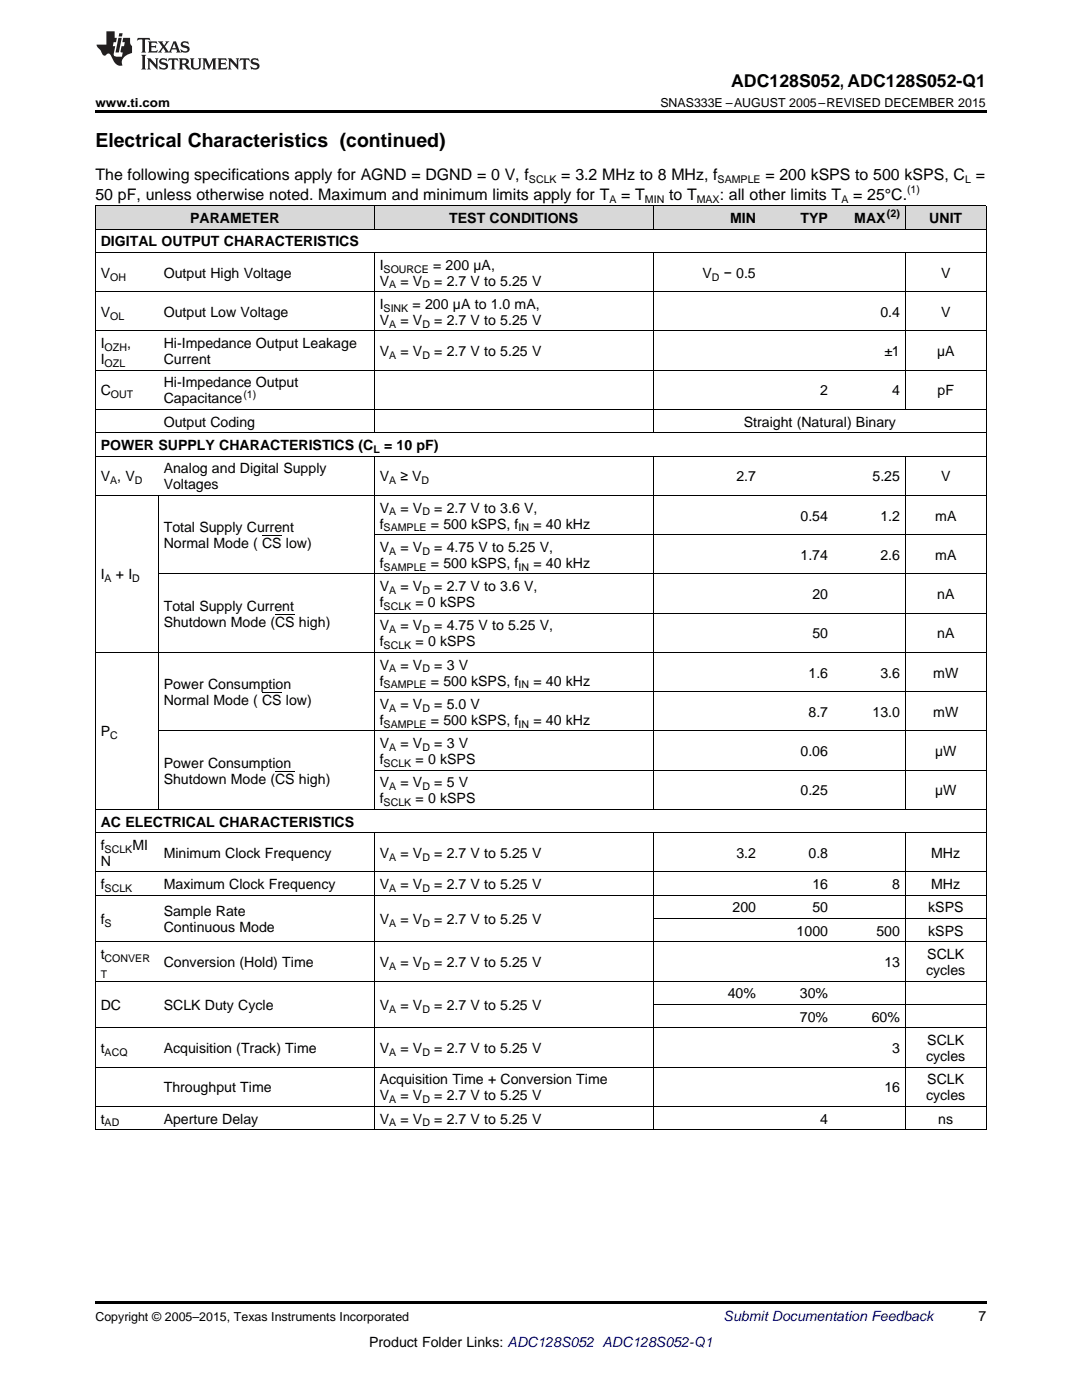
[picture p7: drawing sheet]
<svg xmlns="http://www.w3.org/2000/svg" width="216mm" height="279mm" viewBox="0 0 216 279" stroke-linecap="round" stroke-linejoin="round" font-family="sans-serif">
<defs><g id="words">
<text font-size="3.9" x="19" y="29.3">Electrical Characteristics (continued)</text>
<text font-size="3.5" x="145.9" y="17.3">ADC128S052, ADC128S052-Q1</text>
<g font-size="3.2">
<text x="19" y="36">The following specifications apply for AGND = DGND = 0 V, f</text>
<text x="112" y="36">= 3.2 MHz to 8 MHz, f</text>
<text x="152.7" y="36">= 200 kSPS to 500 kSPS, C =</text>
<text x="19" y="39.9">50 pF, unless otherwise noted. Maximum and minimum limits apply for T</text>
<text x="124" y="39.9">= T</text>
<text x="133.5" y="39.9">to T</text>
<text x="143.6" y="39.9">: all other limits T</text>
<text x="170.2" y="39.9">= 25°C.</text>
</g>
<g font-size="2.8">
<text x="37.9" y="44.5">PARAMETER</text>
<text x="89.6" y="44.5">TEST CONDITIONS</text>
<text x="145.7" y="44.5">MIN</text>
<text x="159.7" y="44.5">TYP</text>
<text x="170.5" y="44.5">MAX</text>
<text x="185.4" y="44.5">UNIT</text>
<text x="20.1" y="49.2">DIGITAL OUTPUT CHARACTERISTICS</text>
<text x="75.8" y="53.8">I</text>
<text x="86.4" y="53.8">= 200 µA,</text>
<text x="20.1" y="55.4">V</text>
<text x="32.7" y="55.4">Output High Voltage</text>
<text x="75.8" y="57">V</text>
<text x="79.9" y="57">= V</text>
<text x="86.6" y="57">= 2.7 V to 5.25 V</text>
<text x="140.2" y="55.4">V</text>
<text x="144.4" y="55.4">− 0.5</text>
<text x="187.8" y="55.4">V</text>
<text x="20.1" y="63.3">V</text>
<text x="32.7" y="63.3">Output Low Voltage</text>
<text x="75.8" y="61.7">I</text>
<text x="75.8" y="64.8">V</text>
<text x="79.9" y="64.8">= V</text>
<text x="82.3" y="61.7">= 200 µA to 1.0 mA,</text>
<text x="86.6" y="64.8">= 2.7 V to 5.25 V</text>
<text x="175.7" y="63.3">0.4</text>
<text x="187.8" y="63.3">V</text>
<text x="20.1" y="69.5">I</text>
<text x="25.3" y="69.5">,</text>
<text x="32.7" y="69.5">Hi-Impedance Output Leakage</text>
<text x="75.8" y="71.1">V</text>
<text x="79.9" y="71.1">= V</text>
<text x="86.6" y="71.1">= 2.7 V to 5.25 V</text>
<text x="176.5" y="71.1">±1</text>
<text x="187" y="71.1">µA</text>
<text x="20.1" y="72.7">I</text>
<text x="32.7" y="72.7">Current</text>
<text x="32.7" y="77.3">Hi-Impedance Output</text>
<text x="20.1" y="78.9">C</text>
<text x="32.7" y="80.5">Capacitance</text>
<text x="163.7" y="78.9">2</text>
<text x="178" y="78.9">4</text>
<text x="187.1" y="78.9">pF</text>
<text x="20.1" y="89.8">POWER SUPPLY CHARACTERISTICS (C</text>
<text x="32.7" y="85.2">Output Coding</text>
<text x="76.6" y="89.8">= 10 pF)</text>
<text x="148.4" y="85.2">Straight (Natural) Binary</text>
<text x="32.7" y="94.5">Analog and Digital Supply</text>
<text x="20.1" y="96.1">V , V</text>
<text x="32.7" y="97.6">Voltages</text>
<text x="75.8" y="96.1">V</text>
<text x="79.9" y="96.1">≥ V</text>
<text x="146.9" y="96.1">2.7</text>
<text x="174.1" y="96.1">5.25</text>
<text x="187.8" y="96.1">V</text>
<text x="32.7" y="106.2">Total Supply Current</text>
<text x="75.8" y="102.3">V</text>
<text x="75.8" y="105.5">f</text>
<text x="79.9" y="102.3">= V</text>
<text x="86" y="105.5">= 500 kSPS, f</text>
<text x="86.6" y="102.3">= 2.7 V to 3.6 V,</text>
<text x="106.4" y="105.5">= 40 kHz</text>
<text x="159.7" y="103.9">0.54</text>
<text x="175.7" y="103.9">1.2</text>
<text x="186.6" y="103.9">mA</text>
<text x="32.7" y="109.4">Normal Mode ( CS low)</text>
<text x="75.8" y="110.1">V</text>
<text x="75.8" y="113.3">f</text>
<text x="79.9" y="110.1">= V</text>
<text x="86" y="113.3">= 500 kSPS, f</text>
<text x="86.6" y="110.1">= 4.75 V to 5.25 V,</text>
<text x="106.4" y="113.3">= 40 kHz</text>
<text x="159.7" y="111.7">1.74</text>
<text x="175.7" y="111.7">2.6</text>
<text x="186.6" y="111.7">mA</text>
<text x="20.1" y="115.6">I</text>
<text x="23.1" y="115.6">+ I</text>
<text x="75.8" y="118">V</text>
<text x="79.9" y="118">= V</text>
<text x="86.6" y="118">= 2.7 V to 3.6 V,</text>
<text x="162.1" y="119.6">20</text>
<text x="187" y="119.6">nA</text>
<text x="32.7" y="121.9">Total Supply Current</text>
<text x="32.7" y="125.1">Shutdown Mode (CS high)</text>
<text x="75.8" y="121.1">f</text>
<text x="75.8" y="125.8">V</text>
<text x="79.9" y="125.8">= V</text>
<text x="82.9" y="121.1">= 0 kSPS</text>
<text x="86.6" y="125.8">= 4.75 V to 5.25 V,</text>
<text x="75.8" y="129">f</text>
<text x="82.9" y="129">= 0 kSPS</text>
<text x="162.1" y="127.4">50</text>
<text x="187" y="127.4">nA</text>
<text x="32.7" y="137.5">Power Consumption</text>
<text x="75.8" y="133.6">V</text>
<text x="75.8" y="136.8">f</text>
<text x="79.9" y="133.6">= V</text>
<text x="86" y="136.8">= 500 kSPS, f</text>
<text x="86.6" y="133.6">= 3 V</text>
<text x="106.4" y="136.8">= 40 kHz</text>
<text x="161.3" y="135.2">1.6</text>
<text x="175.7" y="135.2">3.6</text>
<text x="186.2" y="135.2">mW</text>
<text x="32.7" y="140.7">Normal Mode ( CS low)</text>
<text x="75.8" y="141.5">V</text>
<text x="79.9" y="141.5">= V</text>
<text x="86.6" y="141.5">= 5.0 V</text>
<text x="161.3" y="143.1">8.7</text>
<text x="174.1" y="143.1">13.0</text>
<text x="186.2" y="143.1">mW</text>
<text x="20.1" y="147">P</text>
<text x="75.8" y="144.6">f</text>
<text x="75.8" y="149.3">V</text>
<text x="79.9" y="149.3">= V</text>
<text x="86" y="144.6">= 500 kSPS, f</text>
<text x="86.6" y="149.3">= 3 V</text>
<text x="106.4" y="144.6">= 40 kHz</text>
<text x="32.7" y="153.2">Power Consumption</text>
<text x="75.8" y="152.5">f</text>
<text x="82.9" y="152.5">= 0 kSPS</text>
<text x="159.7" y="150.9">0.06</text>
<text x="186.6" y="150.9">µW</text>
<text x="32.7" y="156.4">Shutdown Mode (CS high)</text>
<text x="75.8" y="157.1">V</text>
<text x="75.8" y="160.3">f</text>
<text x="79.9" y="157.1">= V</text>
<text x="82.9" y="160.3">= 0 kSPS</text>
<text x="86.6" y="157.1">= 5 V</text>
<text x="159.7" y="158.7">0.25</text>
<text x="186.6" y="158.7">µW</text>
<text x="20.1" y="165">AC ELECTRICAL CHARACTERISTICS</text>
<text x="20.1" y="169.6">f</text>
<text x="20.1" y="172.8">N</text>
<text x="26.4" y="169.6">MI</text>
<text x="32.7" y="171.2">Minimum Clock Frequency</text>
<text x="75.8" y="171.2">V</text>
<text x="79.9" y="171.2">= V</text>
<text x="86.6" y="171.2">= 2.7 V to 5.25 V</text>
<text x="146.9" y="171.2">3.2</text>
<text x="161.3" y="171.2">0.8</text>
<text x="185.8" y="171.2">MHz</text>
<text x="20.1" y="177.4">f</text>
<text x="32.7" y="177.4">Maximum Clock Frequency</text>
<text x="75.8" y="177.4">V</text>
<text x="79.9" y="177.4">= V</text>
<text x="86.6" y="177.4">= 2.7 V to 5.25 V</text>
<text x="162.1" y="177.4">16</text>
<text x="178" y="177.4">8</text>
<text x="185.8" y="177.4">MHz</text>
<text x="20.1" y="184.4">f</text>
<text x="32.7" y="182.8">Sample Rate</text>
<text x="75.8" y="184.4">V</text>
<text x="79.9" y="184.4">= V</text>
<text x="86.6" y="184.4">= 2.7 V to 5.25 V</text>
<text x="146.2" y="182.1">200</text>
<text x="162.1" y="182.1">50</text>
<text x="185.2" y="182.1">kSPS</text>
<text x="20.1" y="191.4">t</text>
<text x="32.7" y="186">Continuous Mode</text>
<text x="159" y="186.8">1000</text>
<text x="174.9" y="186.8">500</text>
<text x="185" y="191.4">SCLK</text>
<text x="185.2" y="186.8">kSPS</text>
<text x="32.7" y="193">Conversion (Hold) Time</text>
<text x="75.8" y="193">V</text>
<text x="79.9" y="193">= V</text>
<text x="86.6" y="193">= 2.7 V to 5.25 V</text>
<text x="176.5" y="193">13</text>
<text x="184.8" y="194.6">cycles</text>
<text x="20.1" y="201.6">DC</text>
<text x="32.7" y="201.6">SCLK Duty Cycle</text>
<text x="75.8" y="201.6">V</text>
<text x="79.9" y="201.6">= V</text>
<text x="86.6" y="201.6">= 2.7 V to 5.25 V</text>
<text x="145.2" y="199.2">40%</text>
<text x="159.6" y="199.2">30%</text>
<text x="159.6" y="203.9">70%</text>
<text x="174" y="203.9">60%</text>
<text x="185" y="208.6">SCLK</text>
<text x="20.1" y="210.1">t</text>
<text x="32.7" y="210.1">Acquisition (Track) Time</text>
<text x="75.8" y="210.1">V</text>
<text x="79.9" y="210.1">= V</text>
<text x="86.6" y="210.1">= 2.7 V to 5.25 V</text>
<text x="178" y="210.1">3</text>
<text x="184.8" y="211.7">cycles</text>
<text x="32.7" y="218">Throughput Time</text>
<text x="75.8" y="216.4">Acquisition Time + Conversion Time</text>
<text x="75.8" y="219.6">V</text>
<text x="79.9" y="219.6">= V</text>
<text x="86.6" y="219.6">= 2.7 V to 5.25 V</text>
<text x="176.5" y="218">16</text>
<text x="184.8" y="219.6">cycles</text>
<text x="185" y="216.4">SCLK</text>
<text x="20.1" y="224.2">t</text>
<text x="32.7" y="224.2">Aperture Delay</text>
<text x="75.8" y="224.2">V</text>
<text x="79.9" y="224.2">= V</text>
<text x="86.6" y="224.2">= 2.7 V to 5.25 V</text>
<text x="163.7" y="224.2">4</text>
<text x="187.2" y="224.2">ns</text>
<text x="195.3" y="263.6">7</text>
<text x="73.7" y="268.9">Product Folder Links: ADC128S052 ADC128S052-Q1</text>
</g>
<text font-size="2.8" fill="#0000c8" x="144.4" y="263.6">Submit Documentation Feedback</text>
<g font-size="2.5">
<text x="19" y="21.4">www.ti.com</text>
<text x="131.8" y="21.4">SNAS333E –AUGUST 2005–REVISED DECEMBER 2015</text>
<text x="19" y="263.6">Copyright © 2005–2015, Texas Instruments Incorporated</text>
</g>
<g font-size="2.1">
<text x="105.6" y="36.6">SCLK</text>
<text x="121.6" y="40.5">A</text>
<text x="128.7" y="40.5">MIN</text>
<text x="139" y="40.5">MAX</text>
<text x="143.2" y="36.6">SAMPLE</text>
<text x="167.9" y="40.5">A</text>
<text x="181" y="38.6">(1)</text>
<text x="192.6" y="36.6">L</text>
<text x="177" y="43.4">(2)</text>
<text x="22" y="56">OH</text>
<text x="76.6" y="54.4">SOURCE</text>
<text x="77.6" y="57.6">A</text>
<text x="84.3" y="57.6">D</text>
<text x="142.1" y="56">D</text>
<text x="22" y="63.8">OL</text>
<text x="76.6" y="62.2">SINK</text>
<text x="77.6" y="65.4">A</text>
<text x="84.3" y="65.4">D</text>
<text x="20.9" y="70.1">OZH</text>
<text x="77.6" y="71.6">A</text>
<text x="84.3" y="71.6">D</text>
<text x="20.9" y="73.2">OZL</text>
<text x="22.1" y="79.5">OUT</text>
<text x="48.6" y="79.4">(1)</text>
<text x="74.5" y="90.4">L</text>
<text x="22" y="96.6">A</text>
<text x="26.9" y="96.6">D</text>
<text x="77.6" y="96.6">A</text>
<text x="84.1" y="96.6">D</text>
<text x="76.6" y="106">SAMPLE</text>
<text x="77.6" y="102.9">A</text>
<text x="84.3" y="102.9">D</text>
<text x="103.5" y="106">IN</text>
<text x="76.6" y="113.9">SAMPLE</text>
<text x="77.6" y="110.7">A</text>
<text x="84.3" y="110.7">D</text>
<text x="103.5" y="113.9">IN</text>
<text x="20.9" y="116.2">A</text>
<text x="26.4" y="116.2">D</text>
<text x="77.6" y="118.5">A</text>
<text x="84.3" y="118.5">D</text>
<text x="76.6" y="121.7">SCLK</text>
<text x="76.6" y="129.5">SCLK</text>
<text x="77.6" y="126.4">A</text>
<text x="84.3" y="126.4">D</text>
<text x="76.6" y="137.4">SAMPLE</text>
<text x="77.6" y="134.2">A</text>
<text x="84.3" y="134.2">D</text>
<text x="103.5" y="137.4">IN</text>
<text x="77.6" y="142">A</text>
<text x="84.3" y="142">D</text>
<text x="22" y="147.5">C</text>
<text x="76.6" y="145.2">SAMPLE</text>
<text x="77.6" y="149.9">A</text>
<text x="84.3" y="149.9">D</text>
<text x="103.5" y="145.2">IN</text>
<text x="76.6" y="153">SCLK</text>
<text x="76.6" y="160.9">SCLK</text>
<text x="77.6" y="157.7">A</text>
<text x="84.3" y="157.7">D</text>
<text x="20.9" y="170.2">SCLK</text>
<text x="77.6" y="171.8">A</text>
<text x="84.3" y="171.8">D</text>
<text x="20.9" y="178">SCLK</text>
<text x="77.6" y="178">A</text>
<text x="84.3" y="178">D</text>
<text x="20.9" y="185">S</text>
<text x="77.6" y="185">A</text>
<text x="84.3" y="185">D</text>
<text x="20.9" y="192">CONVER</text>
<text x="20.1" y="195.2">T</text>
<text x="77.6" y="193.6">A</text>
<text x="84.3" y="193.6">D</text>
<text x="77.6" y="202.1">A</text>
<text x="84.3" y="202.1">D</text>
<text x="20.9" y="210.7">ACQ</text>
<text x="77.6" y="210.7">A</text>
<text x="84.3" y="210.7">D</text>
<text x="77.6" y="220.1">A</text>
<text x="84.3" y="220.1">D</text>
<text x="20.9" y="224.8">AD</text>
<text x="77.6" y="224.8">A</text>
<text x="84.3" y="224.8">D</text>
</g>
</g></defs>
<g fill="#d8d8d8">
<path d="M19 41.1h12.6v4.7h-12.6z"/>
<path d="M31.6 41.1h43.1v4.7h-43.1z"/>
<path d="M74.7 41.1h55.7v4.7h-55.7z"/>
<path d="M130.4 41.1h21.5v4.7h-21.5z"/>
<path d="M151.9 41.1h14.4v4.7h-14.4z"/>
<path d="M166.3 41.1h14.4v4.7h-14.4z"/>
<path d="M180.7 41.1h16.1v4.7h-16.1z"/>
</g>
<path d="M19 22h177.8v.5h-177.8zM19 259.7h177.8v.5h-177.8z" fill="#000"/>
<g fill="none" stroke="#000" stroke-width=".2">
<path d="M19 58.2h177.8M19 50.4h177.8M19 45.7h177.8M19 41.1h177.8M19.1 41.1v184.4M74.7 41.1v4.7M74.7 50.4v36M130.3 41.1v4.7M130.3 50.4v36M180.6 41.1v4.7M180.6 50.4v31.4M196.8 41.1v184.4"/>
<path d="M19 73.9h177.8M19 66.1h177.8M19 98.9h177.8M19 91h177.8M19 86.4h177.8M19 81.7h177.8M31.6 98.9v62.7M74.7 91.1v70.5M130.3 91.1v70.5M180.6 91.1v70.5M31.6 114.5h165.2M74.7 106.7h122.1"/>
<path d="M19 130.2h177.8M74.7 138h122.1M74.7 122.4h122.1M31.6 145.9h165.2M74.7 153.7h122.1M19 178.7h177.8M19 174h177.8M19 166.2h177.8M19 161.5h177.8M74.7 166.2v59.3M130.3 166.2v59.3M180.6 166.2v59.3"/>
<path d="M19 195.8h177.8M19 188h177.8M130.4 183.3h66.4M19 213h177.8M19 205.1h177.8M130.4 200.5h66.4M19 225.4h177.8M19 220.8h177.8"/>
</g>
<g fill="#231f20">
<path d="M27.5 7.6l-.1 .5 .4-.2h.6v.1v2.1l-.2 .4h1l-.3-.4v-2.1l.1-.1h.5l.5 .2-.2-.5zM29.5 8.3l.2 .3v1.5l-.2 .4h1.8l.2-.6a1.04 1.04 0 0 1-1.3 .2v-.7h.6l.3 .2v-.6l-.3 .2h-.6v-.6l.8-.1 .4 .3-.2-.5zM31.5 8.3l.9 1.1-.9 1.1h.8l-.2-.2 .5-.7 .4 .7-.2 .2h1.5l-.1-.2 .1-.4h.9l.1 .4-.2 .2h1l-.3-.3-.7-1.9h-.5l-.9 2-.8-1 .9-1h-.8l.1 .3-.3 .5-.4-.6 .2-.2zM34.7 8.6l.4 1h-.7zM36.3 8.4a.63 .63 0 0 0-.2 .7 .63 .63 0 0 0 .6 .4l.6 .2 .1 .2a.75 .75 0 0 1-.7 .4 .75 .75 0 0 1-.6-.5l.1 .7 .1-.1a1.11 1.11 0 0 0 1.5-.6 1.13 1.13 0 0 0-1.2-.8l-.1-.4a1.04 1.04 0 0 1 1.2 .2l-.2-.5-.1 .1-.5-.2zM28.2 10.9l.2 .4v2.2l-.2 .4h1l-.3-.4v-2.2l.3-.4zM29.3 11.6l.3 .4v1.5l-.3 .4h.8l-.2-.4v-1.3l1.5 1.7v-1.9l.2-.4h-.7l.2 .4v.9l-1.1-1.3zM32 11.8a.62 .62 0 0 0-.2 .7 .62 .62 0 0 0 .6 .4l.6 .1 .1 .3a.76 .76 0 0 1-.7 .3 .76 .76 0 0 1-.6-.4l.1 .7 .1-.1a1.11 1.11 0 0 0 1.5-.6 1.13 1.13 0 0 0-1.2-.8l-.1-.4a1.04 1.04 0 0 1 1.2 .2l-.2-.6-.1 .1-.5-.1zM33.7 11.6l-.2 .6a.61 .61 0 0 1 .8-.3v1.6l-.2 .4h.9l-.2-.4v-1.6a.63 .63 0 0 1 .8 .3l-.2-.6zM35.6 11.6l.3 .4v1.5l-.3 .4h1l-.2-.2v-.8l.5 .2a.76 .76 0 0 0 1.2 .7l-1-1a.58 .58 0 0 0 .6-.5 .58 .58 0 0 0-.5-.6zM36.4 11.9h.1a.45 .45 0 0 1 .5 .1 .45 .45 0 0 1 .1 .5l-.7 .2zM37.9 11.6l.2 .2a2.17 2.17 0 0 0 .3 1.9 .99 .99 0 0 0 1.6-.6v-1.1l.2-.4h-.7l.2 .2a1.92 1.92 0 0 1-.2 1.8 .6 .6 0 0 1-.9-.5v-1.1l.2-.4zM40.4 11.6l.2 .4v1.5l-.2 .4h.7l-.2-.4v-1.4l.8 1.8 .8-1.8v1.4l-.2 .4h.9l-.2-.4v-1.5l.2-.4h-.8l-.6 1.5-.6-1.5zM43.4 11.6l.2 .4v1.5l-.2 .4h1.8l.2-.6a1.04 1.04 0 0 1-1.3 .1v-.6h.5l.4 .2v-.6l-.4 .2h-.5v-.7h.8l.3 .3-.1-.6zM45.5 11.6l.2 .4v1.5l-.2 .4h.7l-.2-.4v-1.3l1.5 1.7v-1.9l.2-.4h-.7l.2 .4v.9l-1.1-1.3zM47.9 11.6l-.1 .6a.61 .61 0 0 1 .8-.3v1.6l-.3 .4h1l-.3-.4 .1-1.6a.63 .63 0 0 1 .7 .3l-.1-.6zM50.2 11.8a.62 .62 0 0 0-.2 .7 .62 .62 0 0 0 .6 .4l.6 .1 .2 .3a.76 .76 0 0 1-.8 .3 .76 .76 0 0 1-.6-.4l.1 .7 .2-.1a1.11 1.11 0 0 0 1.5-.6 1.13 1.13 0 0 0-1.3-.8l-.1-.4a1.04 1.04 0 0 1 1.2 .2l-.1-.6-.2 .1-.5-.1z"/>
<path d="M21.2 6.3v2.6h-1.9l.1 .4 .7 .9a.91 .91 0 0 0 1 .8 .56 .56 0 0 1 .5-.3 .56 .56 0 0 1 .5 .3l.4 .8a1.53 1.53 0 0 0 1.9 1.2 1.54 1.54 0 0 1 1-2.1l.9-.3v-1.4a1.52 1.52 0 0 1-.3-1.6h-1.4l-.2 .8h.5l-.2 .8h-.4l-.2 1v.2l.4 .1-.2 .8a1.93 1.93 0 0 1-1.6-.3l.3-1.8h-.5l.2-.8h.4l.2-.8h-.4v-1.3zM23.6 7.6l-.6 2.9h.7l.6-2.9zM23.8 6.6l-.1 .7h.6l.2-.7z"/>
</g>
<path d="M52.3 106.9h3.9M52.3 138.2h3.9M54.9 122.6h3.9M54.9 153.9h3.9" fill="none" stroke="#000" stroke-width=".2"/>
<use href="#words"/>
</svg>
